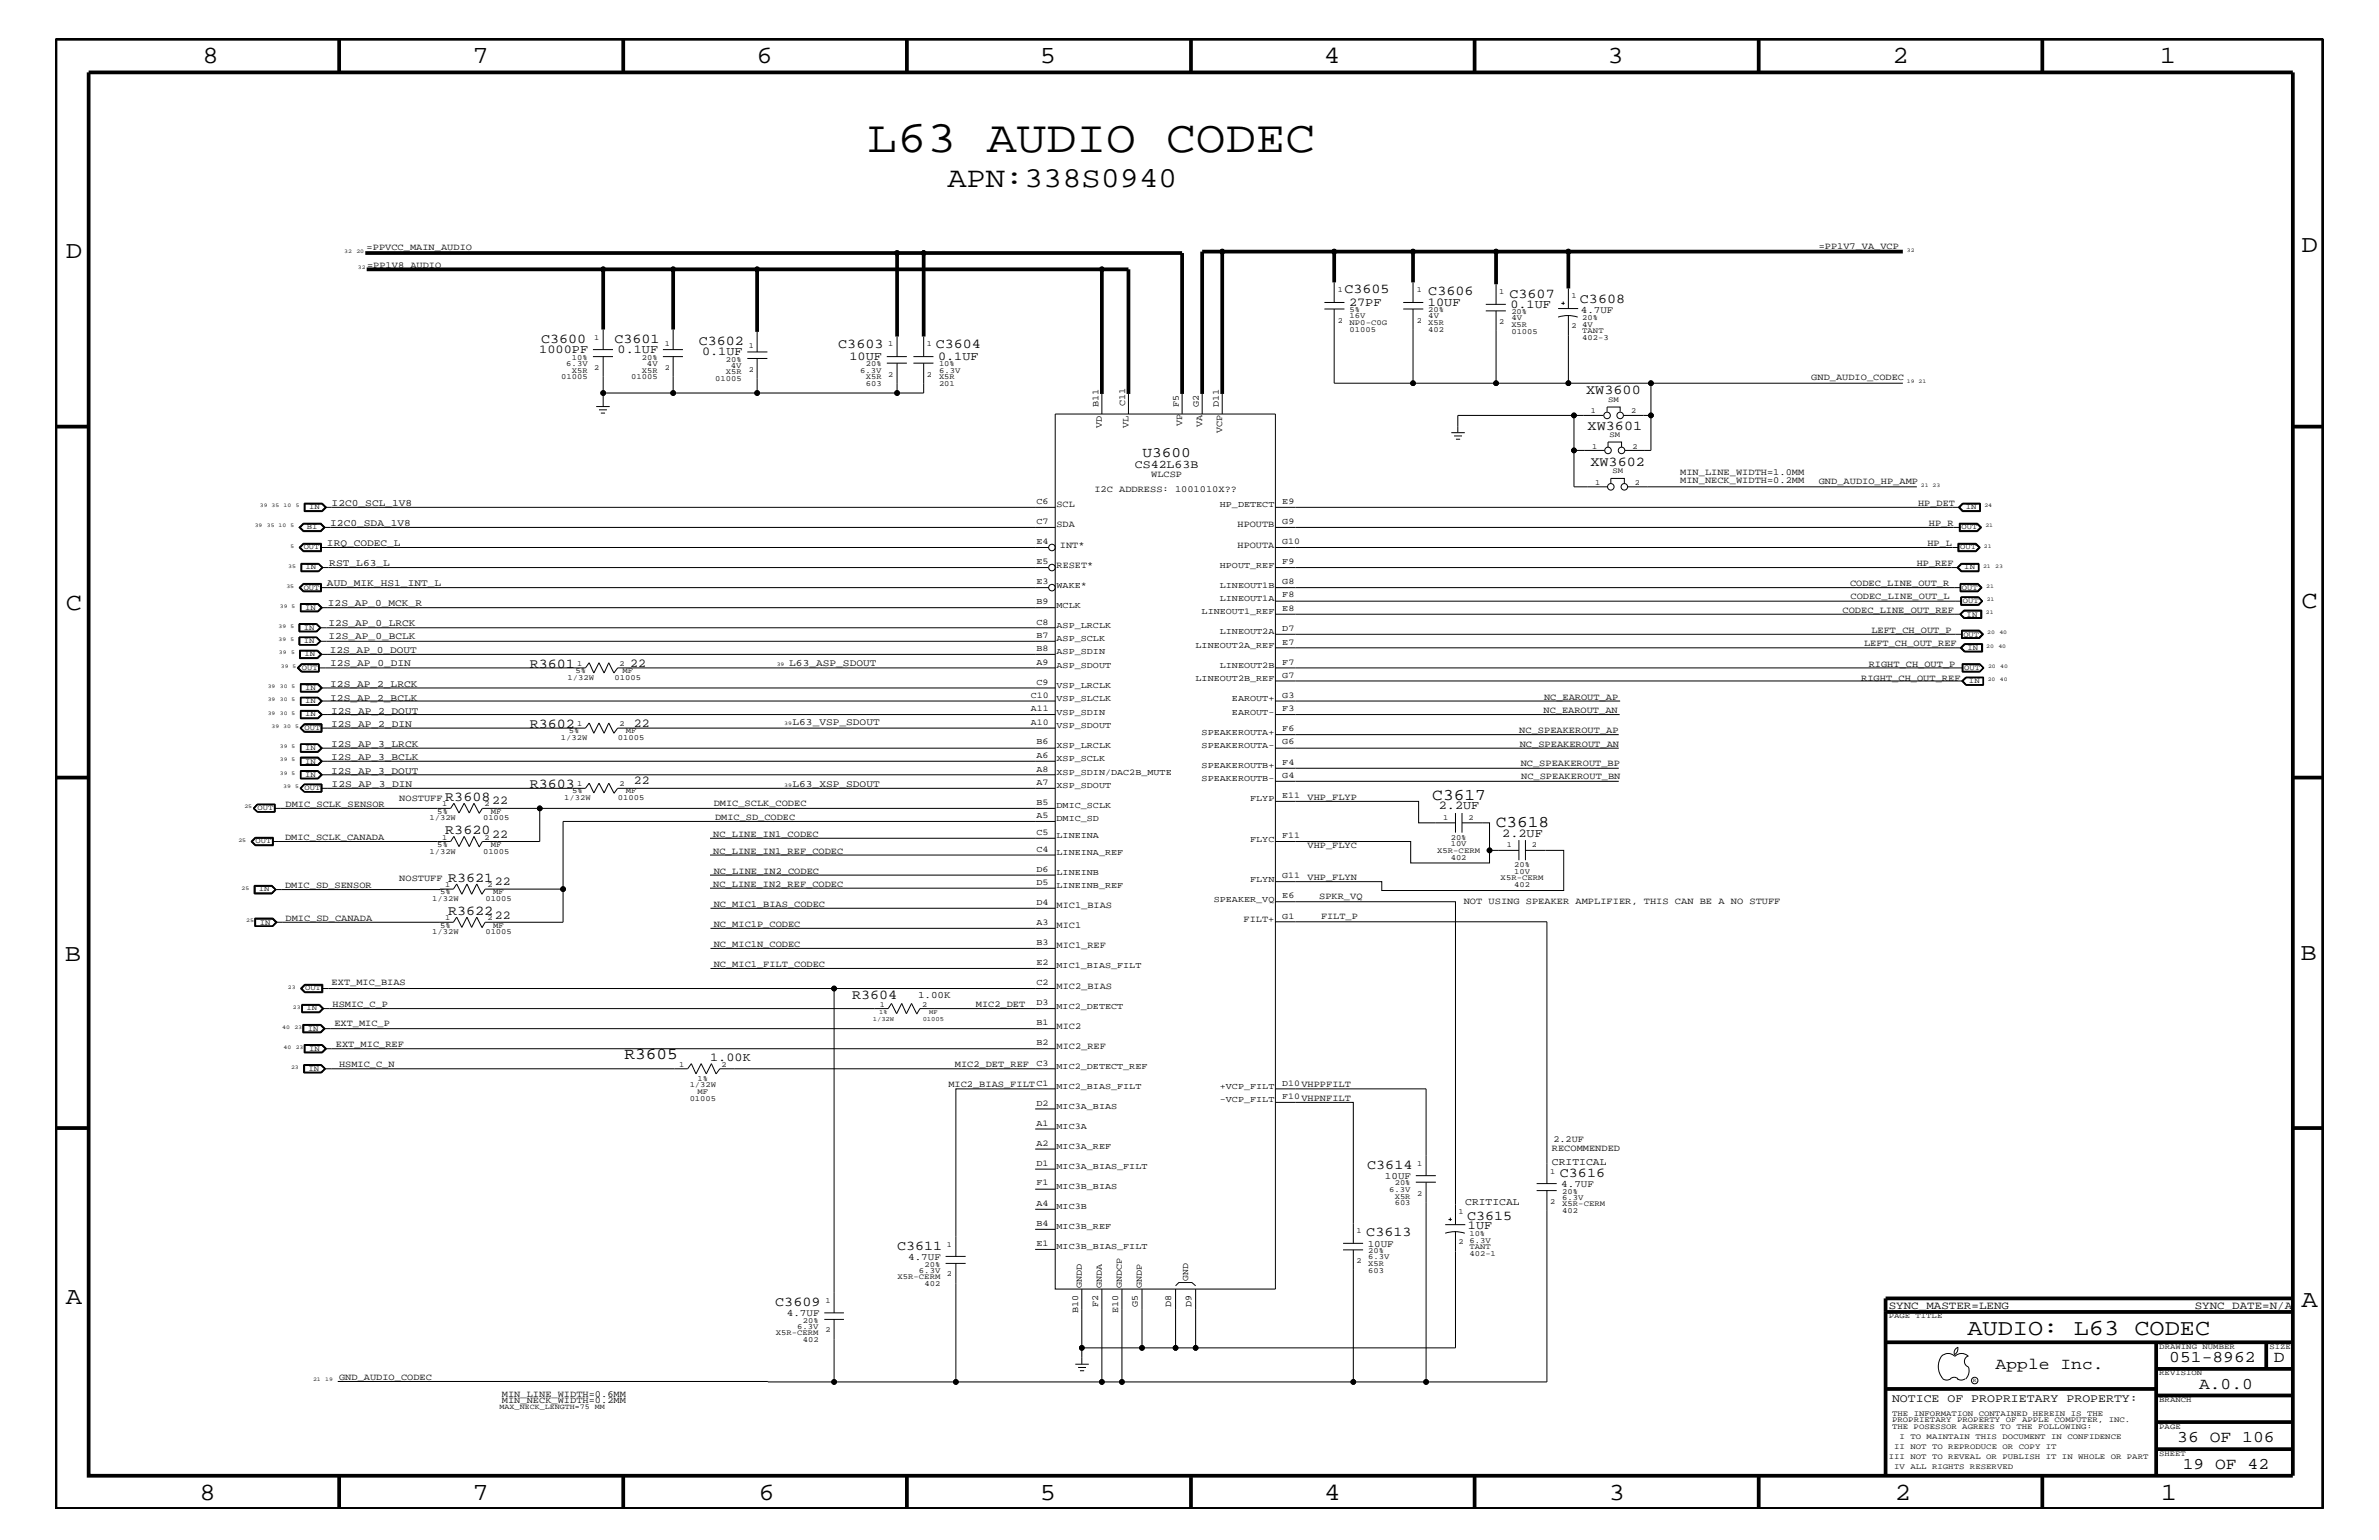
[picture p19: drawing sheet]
<svg xmlns="http://www.w3.org/2000/svg" width="432mm" height="279mm" viewBox="0 0 432 279" stroke-linecap="round" stroke-linejoin="round" font-family="sans-serif">
<defs><g id="words">
<text font-size="8.2" x="157.4" y="27.6">L63 AUDIO CODEC</text>
<text font-size="5.2" x="172" y="34">APN:338S0940</text>
<g font-size="4.5">
<text x="36.7" y="11.5">8</text>
<text x="85.8" y="11.5">7</text>
<text x="137.3" y="11.5">6</text>
<text x="188.7" y="11.5">5</text>
<text x="240.3" y="11.5">4</text>
<text x="291.8" y="11.5">3</text>
<text x="343.5" y="11.5">2</text>
<text x="392" y="11.5">1</text>
<text x="11.9" y="46.8">D</text>
<text x="417.8" y="45.7">D</text>
<text x="11.9" y="110.6">C</text>
<text x="417.7" y="110.3">C</text>
<text x="11.8" y="174.3">B</text>
<text x="417.6" y="174.2">B</text>
<text x="11.9" y="236.7">A</text>
<text x="417.7" y="237.1">A</text>
<text x="36.2" y="272.1">8</text>
<text x="85.8" y="272.1">7</text>
<text x="137.7" y="272.1">6</text>
<text x="188.7" y="272.1">5</text>
<text x="240.4" y="272.1">4</text>
<text x="292" y="272.1">3</text>
<text x="343.9" y="272.1">2</text>
<text x="392.2" y="272.1">1</text>
</g>
<text font-size="4.1" x="357.1" y="242.3">AUDIO: L63 CODEC</text>
<g font-size="3">
<text x="260" y="145.1">C3617</text>
<text x="271.5" y="150.1">C3618</text>
<text x="113.3" y="192.1">R3605</text>
<text x="362.2" y="248.4">Apple Inc.</text>
<text x="393.7" y="247.1">051-8962</text>
<text x="399.2" y="252">A.0.0</text>
<text x="412.7" y="247.1">D</text>
<text x="395.2" y="261.6">36 OF 106</text>
<text x="396.2" y="266.6">19 OF 42</text>
</g>
<text font-size="2.6" x="207.3" y="83">U3600</text>
<g font-size="2.5">
<text x="244" y="53.2">C3605</text>
<text x="259.2" y="53.5">C3606</text>
<text x="274" y="54">C3607</text>
<text x="286.8" y="55.1">C3608</text>
<text x="98.2" y="62.3">C3600</text>
<text x="111.5" y="62.3">C3601</text>
<text x="126.8" y="62.6">C3602</text>
<text x="152.1" y="63.2">C3603</text>
<text x="169.8" y="63.1">C3604</text>
<text x="287.9" y="71.6">XW3600</text>
<text x="288.2" y="78">XW3601</text>
<text x="288.7" y="84.5">XW3602</text>
<text x="96.1" y="121.2">R3601</text>
<text x="96.1" y="132.1">R3602</text>
<text x="96.1" y="143">R3603</text>
<text x="80.8" y="145.3">R3608</text>
<text x="80.8" y="151.3">R3620</text>
<text x="81.3" y="160">R3621</text>
<text x="81.3" y="166.1">R3622</text>
<text x="154.6" y="181.2">R3604</text>
<text x="248.2" y="212.1">C3614</text>
<text x="283.1" y="213.6">C3616</text>
<text x="266.3" y="221.3">C3615</text>
<text x="162.8" y="226.8">C3611</text>
<text x="248" y="224.3">C3613</text>
<text x="140.7" y="236.9">C3609</text>
</g>
<g font-size="2.2">
<text x="244.9" y="55.5">27PF</text>
<text x="259.2" y="55.5">10UF</text>
<text x="274.2" y="55.8">0.1UF</text>
<text x="97.9" y="64">1000PF</text>
<text x="112.1" y="64">0.1UF</text>
<text x="127.4" y="64.5">0.1UF</text>
<text x="154.2" y="65.3">10UF</text>
<text x="170.3" y="65.3">0.1UF</text>
<text x="114.4" y="121">22</text>
<text x="115.1" y="131.9">22</text>
<text x="115.1" y="142.3">22</text>
<text x="89.3" y="145.9">22</text>
<text x="261.2" y="146.8">2.2UF</text>
<text x="89.3" y="152">22</text>
<text x="272.7" y="151.8">2.2UF</text>
<text x="89.8" y="160.6">22</text>
<text x="89.8" y="166.7">22</text>
<text x="128.9" y="192.6">1.00K</text>
<text x="266.4" y="223">1UF</text>
</g>
<g font-size="2.1">
<text x="206" y="84.9">CS42L63B</text>
<text x="343.4" y="254.4">NOTICE OF PROPRIETARY PROPERTY:</text>
</g>
<g font-size="2">
<text x="342.8" y="237.4">SYNC_MASTER=LENG</text>
<text x="398.4" y="237.4">SYNC_DATE=N/A</text>
</g>
<g font-size="1.9">
<text x="281.7" y="211.4">CRITICAL</text>
<text x="265.9" y="218.6">CRITICAL</text>
</g>
<g font-size="1.8">
<text x="286.9" y="56.8">4.7UF</text>
<text x="59.9" y="95.4">I2C0_SDA_1V8</text>
<text x="60.2" y="91.8">I2C0_SCL_1V8</text>
<text x="59.4" y="99.1">IRQ_CODEC_L</text>
<text x="59.4" y="106.4">AUD_MIK_HS1_INT_L</text>
<text x="59.8" y="102.7">RST_L63_L</text>
<text x="59.5" y="110">I2S_AP_0_MCK_R</text>
<text x="59.6" y="113.7">I2S_AP_0_LRCK</text>
<text x="59.6" y="115.9">I2S_AP_0_BCLK</text>
<text x="59.9" y="118.5">I2S_AP_0_DOUT</text>
<text x="59.9" y="120.8">I2S_AP_0_DIN</text>
<text x="59.9" y="124.6">I2S_AP_2_LRCK</text>
<text x="143.3" y="120.8">L63_ASP_SDOUT</text>
<text x="59.9" y="127.1">I2S_AP_2_BCLK</text>
<text x="60.1" y="131.9">I2S_AP_2_DIN</text>
<text x="60.1" y="129.6">I2S_AP_2_DOUT</text>
<text x="143.9" y="131.6">L63_VSP_SDOUT</text>
<text x="60.1" y="137.9">I2S_AP_3_BCLK</text>
<text x="60.1" y="135.6">I2S_AP_3_LRCK</text>
<text x="60.1" y="140.4">I2S_AP_3_DOUT</text>
<text x="60.2" y="142.9">I2S_AP_3_DIN</text>
<text x="143.8" y="142.8">L63_XSP_SDOUT</text>
<text x="166.6" y="181">1.00K</text>
<text x="251.4" y="213.9">10UF</text>
<text x="283.4" y="215.3">4.7UF</text>
<text x="248.2" y="226.2">10UF</text>
<text x="164.8" y="228.5">4.7UF</text>
<text x="142.8" y="238.8">4.7UF</text>
</g>
<g font-size="1.7">
<text x="66.5" y="45.4">=PPVCC_MAIN_AUDIO</text>
<text x="330.1" y="45.2">=PP1V7_VA_VCP</text>
<text x="66.6" y="48.7">=PP1V8_AUDIO</text>
<text x="328.8" y="69">GND_AUDIO_CODEC</text>
<text x="199.4" y="73.9" transform="rotate(-90 199.4 73.9)">B11</text>
<text x="200" y="77.6" transform="rotate(-90 200 77.6)">VD</text>
<text x="204.2" y="73.7" transform="rotate(-90 204.2 73.7)">C11</text>
<text x="204.8" y="77.6" transform="rotate(-90 204.8 77.6)">VL</text>
<text x="214" y="73.9" transform="rotate(-90 214 73.9)">F5</text>
<text x="214.5" y="77.3" transform="rotate(-90 214.5 77.3)">VP</text>
<text x="217.6" y="73.9" transform="rotate(-90 217.6 73.9)">G2</text>
<text x="218.2" y="77.5" transform="rotate(-90 218.2 77.5)">VA</text>
<text x="221.2" y="73.9" transform="rotate(-90 221.2 73.9)">D11</text>
<text x="221.8" y="78.6" transform="rotate(-90 221.8 78.6)">VCP</text>
<text x="198.6" y="89.3">I2C ADDRESS: 1001010X??</text>
<text x="209" y="86.5">WLCSP</text>
<text x="305" y="87.6">MIN_NECK_WIDTH=0.2MM</text>
<text x="305" y="86.1">MIN_LINE_WIDTH=1.0MM</text>
<text x="330.1" y="87.8">GND_AUDIO_HP_AMP</text>
<text x="191.8" y="92.1">SCL</text>
<text x="191.8" y="95.7">SDA</text>
<text x="224.6" y="95.7">HPOUTB</text>
<text x="348.1" y="91.8">HP_DET</text>
<text x="350.1" y="95.4">HP_R</text>
<text x="192.4" y="99.3">INT*</text>
<text x="224.6" y="99.3">HPOUTA</text>
<text x="349.8" y="99.1">HP_L</text>
<text x="191.8" y="103">RESET*</text>
<text x="335.8" y="106.4">CODEC_LINE_OUT_R</text>
<text x="347.9" y="102.7">HP_REF</text>
<text x="334.4" y="111.2">CODEC_LINE_OUT_REF</text>
<text x="335.9" y="108.7">CODEC_LINE_OUT_L</text>
<text x="338.3" y="117.3">LEFT_CH_OUT_REF</text>
<text x="339.7" y="114.8">LEFT_CH_OUT_P</text>
<text x="337.8" y="123.5">RIGHT_CH_OUT_REF</text>
<text x="339.2" y="120.9">RIGHT_CH_OUT_P</text>
<text x="280.2" y="129.4">NC_EAROUT_AN</text>
<text x="280.2" y="127">NC_EAROUT_AP</text>
<text x="275.8" y="133">NC_SPEAKEROUT_AP</text>
<text x="275.8" y="135.5">NC_SPEAKEROUT_AN</text>
<text x="276" y="139">NC_SPEAKEROUT_BP</text>
<text x="276.1" y="141.4">NC_SPEAKEROUT_BN</text>
<text x="51.8" y="146.5">DMIC_SCLK_SENSOR</text>
<text x="72.5" y="145.3">NOSTUFF</text>
<text x="129.5" y="146.2">DMIC_SCLK_CODEC</text>
<text x="129.8" y="148.7">DMIC_SD_CODEC</text>
<text x="237.3" y="145.1">VHP_FLYP</text>
<text x="51.7" y="152.3">DMIC_SCLK_CANADA</text>
<text x="129.5" y="154.9">NC_LINE_IN1_REF_CODEC</text>
<text x="129.5" y="151.8">NC_LINE_IN1_CODEC</text>
<text x="237.3" y="153.9">VHP_FLYC</text>
<text x="51.7" y="161.1">DMIC_SD_SENSOR</text>
<text x="72.5" y="159.9">NOSTUFF</text>
<text x="129.5" y="160.9">NC_LINE_IN2_REF_CODEC</text>
<text x="129.5" y="158.5">NC_LINE_IN2_CODEC</text>
<text x="237.3" y="159.7">VHP_FLYN</text>
<text x="51.8" y="167.1">DMIC_SD_CANADA</text>
<text x="129.5" y="164.5">NC_MIC1_BIAS_CODEC</text>
<text x="191.8" y="164.8">MIC1_BIAS</text>
<text x="225.7" y="167.2">FILT+</text>
<text x="239.4" y="163.1">SPKR_VQ</text>
<text x="239.8" y="166.7">FILT_P</text>
<text x="265.7" y="163.9">NOT USING SPEAKER AMPLIFIER, THIS CAN BE A NO STUFF</text>
<text x="129.5" y="171.8">NC_MIC1N_CODEC</text>
<text x="129.5" y="168.2">NC_MIC1P_CODEC</text>
<text x="191.8" y="168.4">MIC1</text>
<text x="191.8" y="172.1">MIC1_REF</text>
<text x="60.2" y="178.8">EXT_MIC_BIAS</text>
<text x="129.5" y="175.5">NC_MIC1_FILT_CODEC</text>
<text x="191.8" y="179.4">MIC2_BIAS</text>
<text x="60.4" y="182.7">HSMIC_C_P</text>
<text x="177.1" y="182.7">MIC2_DET</text>
<text x="60.7" y="186.1">EXT_MIC_P</text>
<text x="61" y="189.9">EXT_MIC_REF</text>
<text x="191.8" y="190.3">MIC2_REF</text>
<text x="191.8" y="186.6">MIC2</text>
<text x="61.6" y="193.6">HSMIC_C_N</text>
<text x="172.1" y="197.2">MIC2_BIAS_FILTC1</text>
<text x="173.3" y="193.6">MIC2_DET_REF</text>
<text x="236.2" y="199.8">VHPNFILT</text>
<text x="281.7" y="208.8">RECOMMENDED</text>
<text x="281.9" y="207.1">2.2UF</text>
<text x="195.7" y="238.3" transform="rotate(-90 195.7 238.3)">B10</text>
<text x="199.3" y="237.2" transform="rotate(-90 199.3 237.2)">F2</text>
<text x="202.9" y="238.3" transform="rotate(-90 202.9 238.3)">E10</text>
<text x="206.5" y="237.2" transform="rotate(-90 206.5 237.2)">G5</text>
<text x="212.6" y="237.2" transform="rotate(-90 212.6 237.2)">D8</text>
<text x="216.2" y="237.2" transform="rotate(-90 216.2 237.2)">D9</text>
<text x="61.6" y="250.3">GND_AUDIO_CODEC</text>
<text x="91.1" y="254.6">MIN_NECK_WIDTH=0.2MM</text>
<text x="91.1" y="253.4">MIN_LINE_WIDTH=0.6MM</text>
</g>
<g font-size="1.6">
<text x="188.1" y="91.5">C6</text>
<text x="188.1" y="95.1">C7</text>
<text x="221.4" y="92.1">HP_DETECT</text>
<text x="232.7" y="91.5">E9</text>
<text x="232.7" y="95.1">G9</text>
<text x="188.1" y="98.7">E4</text>
<text x="232.7" y="98.7">G10</text>
<text x="188.1" y="102.4">E5</text>
<text x="188.1" y="106">E3</text>
<text x="191.8" y="106.6">WAKE*</text>
<text x="221.4" y="106.6">LINEOUT1B</text>
<text x="221.4" y="103">HPOUT_REF</text>
<text x="232.7" y="102.4">F9</text>
<text x="232.7" y="106">G8</text>
<text x="188.1" y="113.3">C8</text>
<text x="188.1" y="109.7">B9</text>
<text x="191.8" y="110.3">MCLK</text>
<text x="191.8" y="113.9">ASP_LRCLK</text>
<text x="218.1" y="111.4">LINEOUT1_REF</text>
<text x="221.4" y="109.1">LINEOUT1A</text>
<text x="232.7" y="110.9">E8</text>
<text x="232.7" y="108.4">F8</text>
<text x="188.1" y="115.7">B7</text>
<text x="188.1" y="118.1">B8</text>
<text x="191.8" y="116.4">ASP_SCLK</text>
<text x="191.8" y="118.7">ASP_SDIN</text>
<text x="217" y="117.5">LINEOUT2A_REF</text>
<text x="221.4" y="115.1">LINEOUT2A</text>
<text x="232.7" y="114.5">D7</text>
<text x="232.7" y="117">E7</text>
<text x="188.1" y="120.6">A9</text>
<text x="188.1" y="124.2">C9</text>
<text x="191.8" y="121.2">ASP_SDOUT</text>
<text x="191.8" y="124.8">VSP_LRCLK</text>
<text x="217" y="123.6">LINEOUT2B_REF</text>
<text x="221.4" y="121.2">LINEOUT2B</text>
<text x="232.7" y="120.6">F7</text>
<text x="232.7" y="123">G7</text>
<text x="187.1" y="126.6">C10</text>
<text x="187.1" y="129.1">A11</text>
<text x="187.1" y="131.5">A10</text>
<text x="191.8" y="127.2">VSP_SLCLK</text>
<text x="191.8" y="129.7">VSP_SDIN</text>
<text x="223.6" y="127.2">EAROUT+</text>
<text x="223.6" y="129.7">EAROUT-</text>
<text x="232.7" y="129.1">F3</text>
<text x="232.7" y="126.6">G3</text>
<text x="188.1" y="135.1">B6</text>
<text x="188.1" y="137.5">A6</text>
<text x="191.8" y="132.1">VSP_SDOUT</text>
<text x="191.8" y="135.7">XSP_LRCLK</text>
<text x="218.1" y="133.3">SPEAKEROUTA+</text>
<text x="218.1" y="135.7">SPEAKEROUTA-</text>
<text x="232.7" y="135.1">G6</text>
<text x="232.7" y="132.7">F6</text>
<text x="188.1" y="140">A8</text>
<text x="188.1" y="142.4">A7</text>
<text x="191.8" y="138.1">XSP_SCLK</text>
<text x="191.8" y="140.6">XSP_SDIN/DAC2B_MUTE</text>
<text x="191.8" y="143">XSP_SDOUT</text>
<text x="218.1" y="139.4">SPEAKEROUTB+</text>
<text x="218.1" y="141.8">SPEAKEROUTB-</text>
<text x="232.7" y="141.2">G4</text>
<text x="232.7" y="138.7">F4</text>
<text x="188.1" y="146">B5</text>
<text x="188.1" y="148.4">A5</text>
<text x="191.8" y="146.7">DMIC_SCLK</text>
<text x="191.8" y="149">DMIC_SD</text>
<text x="226.9" y="145.4">FLYP</text>
<text x="232.7" y="144.8">E11</text>
<text x="188.1" y="151.5">C5</text>
<text x="188.1" y="154.5">C4</text>
<text x="191.8" y="155.1">LINEINA_REF</text>
<text x="191.8" y="152.1">LINEINA</text>
<text x="226.9" y="152.7">FLYC</text>
<text x="232.7" y="152.1">F11</text>
<text x="188.1" y="158.2">D6</text>
<text x="188.1" y="160.6">D5</text>
<text x="191.8" y="161.1">LINEINB_REF</text>
<text x="191.8" y="158.8">LINEINB</text>
<text x="226.9" y="160">FLYN</text>
<text x="232.7" y="159.4">G11</text>
<text x="188.1" y="167.8">A3</text>
<text x="188.1" y="164.2">D4</text>
<text x="220.3" y="163.6">SPEAKER_VQ</text>
<text x="232.7" y="166.7">G1</text>
<text x="232.7" y="163">E6</text>
<text x="188.1" y="171.5">B3</text>
<text x="188.1" y="175.1">E2</text>
<text x="188.1" y="178.8">C2</text>
<text x="191.8" y="175.7">MIC1_BIAS_FILT</text>
<text x="188.1" y="182.4">D3</text>
<text x="191.8" y="183">MIC2_DETECT</text>
<text x="188.1" y="186">B1</text>
<text x="188.1" y="189.7">B2</text>
<text x="188.1" y="193.3">C3</text>
<text x="191.8" y="193.9">MIC2_DETECT_REF</text>
<text x="191.8" y="197.6">MIC2_BIAS_FILT</text>
<text x="221.4" y="197.6">+VCP_FILT</text>
<text x="232.7" y="197">D10VHPPFILT</text>
<text x="188.1" y="200.6">D2</text>
<text x="191.8" y="201.2">MIC3A_BIAS</text>
<text x="221.4" y="200">-VCP_FILT</text>
<text x="232.7" y="199.3">F10</text>
<text x="188.1" y="204.2">A1</text>
<text x="188.1" y="207.9">A2</text>
<text x="191.8" y="208.5">MIC3A_REF</text>
<text x="191.8" y="204.8">MIC3A</text>
<text x="188.1" y="211.5">D1</text>
<text x="188.1" y="215.1">F1</text>
<text x="191.8" y="215.8">MIC3B_BIAS</text>
<text x="191.8" y="212.1">MIC3A_BIAS_FILT</text>
<text x="188.1" y="218.7">A4</text>
<text x="191.8" y="219.4">MIC3B</text>
<text x="188.1" y="226">E1</text>
<text x="188.1" y="222.4">B4</text>
<text x="191.8" y="226.7">MIC3B_BIAS_FILT</text>
<text x="191.8" y="223">MIC3B_REF</text>
<text x="196.3" y="233.7" transform="rotate(-90 196.3 233.7)">GNDD</text>
<text x="200" y="233.7" transform="rotate(-90 200 233.7)">GNDA</text>
<text x="203.6" y="233.7" transform="rotate(-90 203.6 233.7)">GNDCP</text>
<text x="207.3" y="233.7" transform="rotate(-90 207.3 233.7)">GNDP</text>
<text x="215.6" y="232.4" transform="rotate(-90 215.6 232.4)">GND</text>
</g>
<g font-size="1.4">
<text x="242.8" y="53">1</text>
<text x="257.1" y="53">1</text>
<text x="272.1" y="53.4">1</text>
<text x="242.8" y="58.5">2</text>
<text x="244.9" y="59">NP0-C0G</text>
<text x="244.9" y="57.8">16V</text>
<text x="244.9" y="56.7">5%</text>
<text x="257.1" y="58.5">2</text>
<text x="259.2" y="57.8">4V</text>
<text x="259.2" y="56.7">20%</text>
<text x="259.2" y="59">X5R</text>
<text x="272.1" y="58.9">2</text>
<text x="274.3" y="58.1">4V</text>
<text x="274.3" y="57">20%</text>
<text x="274.3" y="59.4">X5R</text>
<text x="285.2" y="54.1">1</text>
<text x="285.2" y="59.5">2</text>
<text x="287.2" y="58.1">20%</text>
<text x="287.2" y="59.4">4V</text>
<text x="103.8" y="65.3">10%</text>
<text x="107.9" y="61.7">1</text>
<text x="116.5" y="65.3">20%</text>
<text x="120.6" y="62.9">1</text>
<text x="131.7" y="65.6">20%</text>
<text x="135.9" y="63.2">1</text>
<text x="161.2" y="62.9">1</text>
<text x="168.2" y="62.9">1</text>
<text x="244.9" y="60.2">01005</text>
<text x="259.2" y="60.2">402</text>
<text x="274.3" y="60.6">01005</text>
<text x="287.2" y="60.4">TANT</text>
<text x="287.2" y="61.7">402-3</text>
<text x="101.9" y="68.8">01005</text>
<text x="102.8" y="66.4">6.3V</text>
<text x="103.8" y="67.6">X5R</text>
<text x="107.9" y="67.1">2</text>
<text x="114.6" y="68.8">01005</text>
<text x="116.5" y="67.6">X5R</text>
<text x="117.4" y="66.4">4V</text>
<text x="120.6" y="67.1">2</text>
<text x="129.8" y="69.2">01005</text>
<text x="131.7" y="67.9">X5R</text>
<text x="132.7" y="66.7">4V</text>
<text x="135.9" y="67.5">2</text>
<text x="156.1" y="67.6">6.3V</text>
<text x="157.1" y="70">603</text>
<text x="157.1" y="68.8">X5R</text>
<text x="157.1" y="66.5">20%</text>
<text x="161.2" y="68.4">2</text>
<text x="168.2" y="68.4">2</text>
<text x="170.4" y="70">201</text>
<text x="170.4" y="66.5">10%</text>
<text x="170.4" y="68.8">X5R</text>
<text x="170.4" y="67.6">6.3V</text>
<text x="288.8" y="75">1</text>
<text x="291.9" y="72.9">SM</text>
<text x="296" y="75">2</text>
<text x="289" y="81.4">1</text>
<text x="292.1" y="79.4">SM</text>
<text x="296.3" y="81.4">2</text>
<text x="289.5" y="88">1</text>
<text x="292.7" y="85.9">SM</text>
<text x="296.7" y="88">2</text>
<text x="56.1" y="92.4">IN</text>
<text x="356.8" y="92.4">IN</text>
<text x="55.1" y="99.7">OUT</text>
<text x="55.7" y="96">BI</text>
<text x="355.8" y="99.7">OUT</text>
<text x="356" y="96">OUT</text>
<text x="55.1" y="107">OUT</text>
<text x="55.5" y="103.3">IN</text>
<text x="356.1" y="107">OUT</text>
<text x="356.5" y="103.3">IN</text>
<text x="55.4" y="110.6">IN</text>
<text x="356.3" y="109.4">OUT</text>
<text x="357" y="111.9">IN</text>
<text x="55.1" y="114.2">IN</text>
<text x="55.1" y="116.7">IN</text>
<text x="55.3" y="119.1">IN</text>
<text x="356.4" y="115.5">OUT</text>
<text x="357.1" y="117.9">IN</text>
<text x="54.8" y="121.5">OUT</text>
<text x="55.4" y="125.2">IN</text>
<text x="103" y="123.4">1/32W</text>
<text x="104.4" y="122.1">5%</text>
<text x="104.7" y="120.8">1</text>
<text x="111.5" y="123.4">01005</text>
<text x="112.4" y="120.8">2</text>
<text x="113" y="122.1">MF</text>
<text x="356.5" y="121.5">OUT</text>
<text x="357.4" y="124">IN</text>
<text x="55.4" y="127.6">IN</text>
<text x="55.4" y="130">IN</text>
<text x="104.7" y="131.7">1</text>
<text x="112.4" y="131.7">2</text>
<text x="55.3" y="132.4">OUT</text>
<text x="55.4" y="136.1">IN</text>
<text x="101.8" y="134.2">1/32W</text>
<text x="103.3" y="133">5%</text>
<text x="112.1" y="134.2">01005</text>
<text x="113.6" y="133">MF</text>
<text x="55.3" y="143.4">OUT</text>
<text x="55.4" y="138.5">IN</text>
<text x="55.4" y="140.9">IN</text>
<text x="103.8" y="144">5%</text>
<text x="104.7" y="142.6">1</text>
<text x="112.4" y="142.6">2</text>
<text x="113.6" y="144">MF</text>
<text x="46.7" y="147">OUT</text>
<text x="77.9" y="148.8">1/32W</text>
<text x="79.4" y="147.6">5%</text>
<text x="80.3" y="146.2">1</text>
<text x="87.7" y="148.8">01005</text>
<text x="88" y="146.2">2</text>
<text x="89.1" y="147.6">MF</text>
<text x="102.4" y="145.1">1/32W</text>
<text x="112.1" y="145.1">01005</text>
<text x="262" y="148.7">1</text>
<text x="266.5" y="148.7">2</text>
<text x="46.4" y="153">OUT</text>
<text x="77.9" y="154.9">1/32W</text>
<text x="79.4" y="153.7">5%</text>
<text x="80.3" y="152.3">1</text>
<text x="87.7" y="154.9">01005</text>
<text x="88" y="152.3">2</text>
<text x="89.1" y="153.7">MF</text>
<text x="260.9" y="154.7">X5R-CERM</text>
<text x="263.3" y="152.3">20%</text>
<text x="263.3" y="153.5">10V</text>
<text x="263.3" y="156">402</text>
<text x="273.5" y="153.7">1</text>
<text x="278" y="153.7">2</text>
<text x="47" y="161.7">IN</text>
<text x="80.8" y="160.9">1</text>
<text x="88.5" y="160.9">2</text>
<text x="272.4" y="159.7">X5R-CERM</text>
<text x="274.8" y="158.5">10V</text>
<text x="274.8" y="157.3">20%</text>
<text x="274.8" y="160.9">402</text>
<text x="47.2" y="167.8">IN</text>
<text x="78.4" y="163.5">1/32W</text>
<text x="79.9" y="162.2">5%</text>
<text x="80.8" y="167">1</text>
<text x="88.1" y="163.5">01005</text>
<text x="88.5" y="167">2</text>
<text x="89.5" y="162.2">MF</text>
<text x="78.4" y="169.5">1/32W</text>
<text x="79.9" y="168.3">5%</text>
<text x="88.1" y="169.5">01005</text>
<text x="89.5" y="168.3">MF</text>
<text x="55.4" y="179.7">OUT</text>
<text x="55.6" y="183.3">IN</text>
<text x="159.7" y="182.7">1</text>
<text x="167.4" y="182.7">2</text>
<text x="55.9" y="187">IN</text>
<text x="56.1" y="190.6">IN</text>
<text x="56" y="194.3">IN</text>
<text x="123.3" y="193.6">1</text>
<text x="125.2" y="197.3">1/32W</text>
<text x="126.6" y="196.1">1%</text>
<text x="131" y="193.6">2</text>
<text x="125.2" y="199.8">01005</text>
<text x="126.6" y="198.5">MF</text>
<text x="253.2" y="215.1">20%</text>
<text x="257.2" y="211.5">1</text>
<text x="281.3" y="213">1</text>
<text x="252.1" y="216.2">6.3V</text>
<text x="253.2" y="217.5">X5R</text>
<text x="253.2" y="218.6">603</text>
<text x="257.2" y="216.9">2</text>
<text x="264.8" y="220.3">1</text>
<text x="281.3" y="218.4">2</text>
<text x="283.5" y="220.1">402</text>
<text x="283.5" y="216.6">20%</text>
<text x="283.5" y="217.7">6.3V</text>
<text x="283.5" y="218.9">X5R-CERM</text>
<text x="171.9" y="226.2">1</text>
<text x="246.2" y="223.7">1</text>
<text x="248.3" y="227.4">20%</text>
<text x="264.8" y="225.7">2</text>
<text x="266.7" y="227.9">402-1</text>
<text x="266.7" y="225.6">6.3V</text>
<text x="266.7" y="226.7">TANT</text>
<text x="266.7" y="224.3">10%</text>
<text x="162.9" y="232.1">X5R-CERM</text>
<text x="166.8" y="230.9">6.3V</text>
<text x="167.8" y="233.3">402</text>
<text x="167.8" y="229.8">20%</text>
<text x="171.9" y="231.6">2</text>
<text x="246.2" y="229.2">2</text>
<text x="248.3" y="229.6">X5R</text>
<text x="248.3" y="230.9">603</text>
<text x="248.3" y="228.5">6.3V</text>
<text x="145.7" y="240">20%</text>
<text x="149.9" y="236.3">1</text>
<text x="342.8" y="239.2">PAGE TITLE</text>
<text x="140.8" y="242.3">X5R-CERM</text>
<text x="144.7" y="241.1">6.3V</text>
<text x="145.7" y="243.5">402</text>
<text x="149.9" y="241.8">2</text>
<text x="391.9" y="244.7">DRAWING NUMBER</text>
<text x="411.9" y="244.7">SIZE</text>
<text x="391.9" y="249.5">REVISION</text>
<text x="90.7" y="255.6">MAX_NECK_LENGTH=75 MM</text>
<text x="343.4" y="256.8">THE INFORMATION CONTAINED HEREIN IS THE</text>
<text x="391.9" y="254.4">BRANCH</text>
<text x="343.4" y="259.3">THE POSESSOR AGREES TO THE FOLLOWING:</text>
<text x="343.4" y="258">PROPRIETARY PROPERTY OF APPLE COMPUTER, INC.</text>
<text x="343.8" y="262.9">II NOT TO REPRODUCE OR COPY IT</text>
<text x="344.8" y="261.1">I TO MAINTAIN THIS DOCUMENT IN CONFIDENCE</text>
<text x="391.9" y="259.3">PAGE</text>
<text x="342.8" y="264.7">III NOT TO REVEAL OR PUBLISH IT IN WHOLE OR PART</text>
<text x="343.8" y="266.6">IV ALL RIGHTS RESERVED</text>
<text x="391.9" y="264.1">SHEET</text>
</g>
<g font-size="1.2">
<text x="158.4" y="185.2">1/32W</text>
<text x="159.6" y="184">1%</text>
<text x="167.5" y="185.2">01005</text>
<text x="168.7" y="184">MF</text>
</g>
<g font-size="1">
<text x="62.5" y="45.9">32</text>
<text x="64.7" y="45.9">20</text>
<text x="346.1" y="45.7">32</text>
<text x="64.9" y="48.9">32</text>
<text x="346.1" y="69.5">19 21</text>
<text x="348.7" y="88.3">21 23</text>
<text x="46.2" y="95.7">39</text>
<text x="47.2" y="92.1">39 35</text>
<text x="48.4" y="95.7">35 10</text>
<text x="51.5" y="92.1">10</text>
<text x="52.7" y="95.7">5</text>
<text x="53.7" y="92.1">5</text>
<text x="360.2" y="92.1">24</text>
<text x="360.4" y="95.7">21</text>
<text x="52.7" y="99.3">5</text>
<text x="360.1" y="99.3">21</text>
<text x="52" y="106.6">35</text>
<text x="52.3" y="103">35</text>
<text x="359.9" y="103">21</text>
<text x="360.5" y="106.6">21</text>
<text x="362.1" y="103">23</text>
<text x="50.5" y="113.9">39</text>
<text x="50.8" y="110.3">39 5</text>
<text x="52.7" y="113.9">5</text>
<text x="360.4" y="111.4">21</text>
<text x="360.6" y="109.1">21</text>
<text x="50.5" y="116.4">39</text>
<text x="50.6" y="118.7">39</text>
<text x="52.7" y="116.4">5</text>
<text x="52.8" y="118.7">5</text>
<text x="360.5" y="117.5">20</text>
<text x="360.7" y="115.1">20</text>
<text x="362.7" y="117.5">40</text>
<text x="362.9" y="115.1">40</text>
<text x="48.6" y="124.8">39</text>
<text x="50.8" y="124.8">30 5</text>
<text x="51" y="121.2">39 5</text>
<text x="141" y="120.8">39</text>
<text x="360.8" y="123.6">20</text>
<text x="360.8" y="121.2">20</text>
<text x="363" y="123.6">40</text>
<text x="363.1" y="121.2">40</text>
<text x="48.6" y="127.2">39</text>
<text x="48.6" y="129.7">39</text>
<text x="50.8" y="127.2">30 5</text>
<text x="50.8" y="129.7">30 5</text>
<text x="142.3" y="131.6">39</text>
<text x="49.3" y="132.1">39 30</text>
<text x="50.8" y="135.7">39 5</text>
<text x="53.6" y="132.1">5</text>
<text x="50.8" y="138.1">39 5</text>
<text x="50.8" y="140.6">39 5</text>
<text x="51.4" y="143">39</text>
<text x="53.6" y="143">5</text>
<text x="142.3" y="142.8">39</text>
<text x="44.4" y="146.7">25</text>
<text x="43.3" y="152.7">25</text>
<text x="43.9" y="161.4">25</text>
<text x="44.7" y="167.3">25</text>
<text x="52.2" y="179.4">23</text>
<text x="53.2" y="183">23</text>
<text x="51.2" y="186.6">40</text>
<text x="51.5" y="190.3">40</text>
<text x="53.4" y="186.6">23</text>
<text x="53.7" y="190.3">23</text>
<text x="52.8" y="193.9">23</text>
<text x="56.8" y="250.6">21</text>
<text x="59" y="250.6">19</text>
<text x="358.1" y="250.7">R</text>
</g>
</g></defs>
<g fill="none" stroke="#000" stroke-width=".18">
<path d="M109.5 59.8v3.6M122.2 59.8v3.6M240.4 56.1h3.6M240.4 54.9h3.6M242.2 51.2v3.7M242.2 56.1v13.4h29.3M254.7 54.9h3.6M254.7 56.1h3.6M256.5 51.2v3.7M256.5 56.1v13.4M269.7 56.4h3.6M269.7 55.2h3.6"/>
<path d="M271.5 56.4v13.1h13.2M271.5 51.6v3.6M282.8 57.5a5.8 5.8 0 0 1 3.6 0M282.8 56h3.6M283.4 55h.6M283.7 54.7v.6M284.7 57.2v12.3h15M284.7 52.3v3.7M107.6 63.4h3.7M107.6 64.7h3.7M108.2 73.8h2.5M108.7 74.4h1.5"/>
<path d="M109.1 74.9h.7M109.5 64.7v6.6h12.7M109.5 71.3v2.5M120.3 63.4h3.7M120.3 64.7h3.7M122.2 64.7v6.6h15.2M135.6 65h3.7M135.6 63.9h3.7M137.4 71.3h25.4M137.4 60.2v3.7M137.4 65v6.3M161 65.9h3.6"/>
<path d="M161 64.7h3.6M162.8 65.9v5.4h4.9v-5.4M162.8 61.1v3.6M165.8 65.9h3.6M165.8 64.7h3.6M167.7 61.1v3.6M191.5 75.1h40v158.8h-40zM200 71.5v3.6M204.8 71.5v3.6M214.6 71.5v3.6M218.2 71.5v3.6M221.8 71.5v3.6"/>
<path d="M263.4 78.5h2.5M263.9 79.1h1.5M264.3 79.7h.7M285.7 75.4h-21.1v3.1M291 75.4h-5.3v6.3M291.7 74.7v-.9h2.4v.9M294.7 75.4h5v6.3h-4.8M345.4 69.5h-45.7v5.9M54.3 99.3l.7-.7h3.3v1.5h-3.3zM54.5 99.3l.6-.6h3.1v1.2h-3.1zM55 94.9h3.3l.7 .8-.7 .8h-3.3l-.7-.8zM55.1 98.7l-.7 .6 .7 .7"/>
<path d="M55.1 95h3.2l.6 .7-.6 .7h-3.2M55.1 95h3.1l.6 .7-.6 .7h-3.1M55.1 95l-.7 .7 .7 .7M55.1 98.7h3.2v1.3h-3.2M55.2 91.3h3.3l.8 .7-.8 .8h-3.3zM55.4 91.5h3l.6 .5-.6 .6h-3zM58.2 99.3h132.1M58.4 91.4l.8 .6-.8 .8M58.4 91.4l.7 .6-.7 .7h-3.1M58.4 91.4h-3.1v1.4M58.8 95.7l-.6 .6h-3.1l-.6-.6 .6-.6h3.1l.6 .6h132.7M59 92h132.5"/>
<path d="M231.5 95.7h124.3M231.5 99.3h124M231.5 92h124.2M291.3 81.7h-5.6v6.6h6.1M291.9 81.1v-.9h2.4v.9M292.4 87.7v-.9h2.4v.9M295.4 88.3h52.5M355.4 98.6h3.3l.7 .7-.7 .8h-3.3zM355.5 98.7h3.2l.6 .6-.6 .7h-3.2zM355.5 98.7h3.1l.6 .6-.6 .6h-3.1M355.5 98.7v1.3M355.6 94.9h3.3l.8 .8-.8 .8h-3.3z"/>
<path d="M355.8 95.1h3l.6 .6-.6 .6h-3zM356.2 91.3h3.2v1.5h-3.2l-.7-.8zM356.2 91.4h3.2M356.2 91.4l-.7 .6 .7 .8M358.6 98.7l.7 .6-.7 .7M358.8 95l.7 .7-.7 .7M358.8 95l.8 .7-.8 .7M358.8 95h-3.1v1.4h3.1M359.3 91.4v1.3h-3.1l-.6-.7 .6-.6M359.3 91.5h-3l-.6 .5 .6 .6h3M54.3 114.6h3.2M54.3 113.1h3.2l.8 .8-.8 .8h-3.2z"/>
<path d="M54.3 113.2h3.2M54.4 113.2v1.4M54.4 118h3.3l.7 .7-.7 .8h-3.3zM54.4 115.7h3.1l.6 .7-.6 .5h-3.1zM54.4 113.3h3l.7 .6-.7 .6h-3zM54.4 115.7v1.2M54.5 118.1h3.1l.6 .6-.6 .6h-3.1zM54.5 109.5h3.2l.8 .8-.8 .7h-3.2zM54.5 109.6h3.2l.7 .7-.7 .6h-3.2M54.6 102.2h3.2l.8 .8-.8 .7h-3.2zM54.6 109.6v1.3M54.6 109.7h3.1l.6 .6"/>
<path d="M54.8 102.4h3l.6 .6-.6 .6h-3zM55 105.9h3.3v1.5h-3.3l-.7-.8zM55.1 105.9l-.7 .7 .7 .7M55.1 106h3.1v1.2h-3.1l-.6-.6zM55.1 105.9h3.2v1.4h-3.2M57.4 115.7l.7 .7M57.5 115.6l.8 .8-.8 .6M57.5 113.2l.7 .7-.7 .7M57.5 115.6l.7 .8-.7 .6M57.5 113.2l.6 .7M57.5 115.6h-3.2v1.4h3.2M57.6 118l.7 .7-.7 .8"/>
<path d="M57.6 118l.7 .7-.7 .7h-3.2M57.6 118h-3.2v1.5M57.7 109.6l.6 .7-.6 .6M57.8 102.3l.8 .7M57.8 102.3l.7 .7-.7 .6M57.8 102.3h-3.1v1.3h3.1M58.1 113.9h133.4M58.1 116.4h133.4M58.1 113.9l-.6 .7M58.1 116.4l-.7 .5M58.2 106.6h132.1M58.2 118.7h133.3"/>
<path d="M58.3 110.3h133.2M58.3 110.3l-.6 .5h-3.1M58.4 103h131.9M58.6 103l-.8 .6M231.5 103h124M231.5 106.6h124.4M231.5 109.1h124.5M231.5 111.4h124.4M231.5 115.1h124.6M231.5 117.5h124.5M355.7 111.4l.8-.7h3.2v1.5h-3.2zM355.8 105.9h3.2"/>
<path d="M355.8 117.5l.8-.7h3.3v1.5h-3.3zM355.8 105.9h3.2l.8 .7-.8 .8h-3.2zM355.8 107.3h3.2M355.9 106h3l.6 .6-.6 .6h-3M355.9 117.5l.7-.6h3.2v1.3h-3.2zM355.9 105.9v1.4M355.9 108.3h3.3l.7 .8-.7 .7h-3.3zM356 108.4h3.1M356 109.7h3.1M356 102.2h3.2v1.5h-3.2l-.8-.7zM356 108.3v1.4h3.1l.8-.6M356 114.3h3.3l.7 .8-.7 .7"/>
<path d="M356 114.4h3.3l.6 .7-.6 .7M356 103.6h3.1M356 108.4v1.3M356 114.3v1.5h3.3M356 102.3l-.6 .7 .6 .6M356.1 114.5h3.1l.7 .6-.7 .7h-3.1zM356.5 110.8h3.1v1.3h-3.1l-.6-.7zM356.6 110.8l-.7 .6 .7 .6h2.9v-1.2M356.6 116.9l-.6 .6 .6 .7M359 105.9l.7 .7-.7 .7M359 105.9l.6 .7-.6 .7M359.1 108.3l.8 .8"/>
<path d="M359.1 108.4l.7 .7-.7 .6M359.1 108.4l.6 .7-.6 .6M359.1 102.3v1.3M359.1 102.4h-3.1l-.5 .6 .5 .6M359.2 114.5l.6 .6-.6 .6h-3.1M359.2 102.3h-3.2l-.7 .7 .7 .6h3.2M359.7 116.9v1.3M359.7 116.9h-3.1l-.6 .6 .6 .6h3.1M359.7 110.8h-3.2l-.7 .6 .7 .8M54.5 124.1h3.2l.8 .7-.8 .8h-3.2zM54.5 128.9h3.2l.8 .7-.8 .8h-3.2zM54.5 135h3.2l.8 .7-.8 .8h-3.2z"/>
<path d="M54.5 137.3h3.2l.8 .8-.8 .8h-3.2zM54.5 139.8h3.2l.8 .8-.8 .7h-3.2zM54.5 129h3.2l.7 .6-.7 .7h-3.2M54.5 137.4h3.2l.7 .7-.7 .8M54.5 139.9h3.2l.7 .7-.7 .6h-3.2M54.6 137.5h3.1l.6 .6-.6 .7h-3.1zM54.6 126.6v1.3h3.1M54.6 129v1.3M54.6 135.1v1.2h3.1M54.6 139.9v1.3M54.6 126.6h3.1l.6 .6-.6 .7M54.6 135.1h3.1l.6 .6-.6 .6"/>
<path d="M54.6 124.2h3.1l.6 .6M54.6 126.6h3.1l.6 .6M54.6 129.1h3.1l.6 .5M54.6 135.1h3.1l.6 .6M54.6 137.5h3.1l.6 .6M54.6 140h3.1l.6 .6M54.7 120.4h3.2v1.5h-3.2l-.8-.7zM54.8 120.5l-.7 .7 .7 .7M55.2 131.4h3.1v1.3h-3.1l-.6-.6zM55.2 131.3l-.7 .8 .7 .7h3.2M55.2 131.3h3.2v1.6h-3.2l-.8-.8zM57.7 129l.6 .6-.6 .7"/>
<path d="M57.7 139.9l.6 .7-.6 .6M57.7 125.5l.6-.7-.6-.7h-3.1v1.4M57.7 126.5l.8 .7-.8 .8M57.7 124.1l.7 .7-.7 .7h-3.2M57.7 126.5l.7 .7-.7 .8M57.7 135l.7 .7-.7 .7h-3.2M57.7 126.5h-3.2v1.5h3.2M57.8 120.6h-3l-.6 .6 .6 .6h3M57.8 121.2h48.5l.6-1 .9 1.9 .9-1.9 1 1.9 .8-1.9 .9 1.9 .7-.9h79.4M57.8 120.5v1.4M57.9 120.5h-3.2l-.7 .7 .7 .7h3.2M58.3 124.8h133.2"/>
<path d="M58.3 127.2h133.2M58.3 129.6h133.2M58.3 132.1h48l.6-.9 .9 1.8 .9-1.8 1 1.8 .8-1.8 .9 1.8 .7-.9h79.4M58.3 135.7h133.2M58.3 138.1h133.2M58.3 132.7v-1.2h-3l-.7 .6 .7 .6M58.3 124.8l-.6 .6h-3.1M58.3 127.2l-.6 .7M58.3 129.6l-.6 .6h-3.1M58.3 135.7l-.6 .6M58.3 138.1l-.6 .6h-3.1M231.5 123.5h124.8"/>
<path d="M231.5 121.2h124.8M231.5 127.2h62.6M231.5 129.6h62.5M231.5 135.7h62.3M231.5 133.3h62.3M231.5 139.4h62.3M356.1 120.4h3.2l.8 .8-.8 .7h-3.2zM356.2 120.5h3.1l.7 .7-.7 .7h-3.1zM356.3 120.6h3l.6 .6-.6 .6h-3zM356.8 122.9h3.2v1.4h-3.2M356.8 122.9l-.7 .6 .7 .8M356.8 122.9l-.8 .6 .8 .8"/>
<path d="M356.9 123l-.6 .5 .6 .7M356.9 123h3v1.2h-3M356.9 123l-.7 .5 .7 .7M45.6 152.7l.7-.8h3.3v1.5h-3.3zM46 146.7l.7 .6M46.3 152h3.2v1.4h-3.2l-.7-.7zM46.4 152l-.7 .7 .7 .7M46.7 145.9h3.3v1.4h-3.3l-.7-.6zM46.7 146l-.6 .7 .6 .6M46.7 146h3.2M46.7 145.9l-.7 .8M46.7 147.3h3.2"/>
<path d="M49.4 152.1h-3l-.6 .6 .6 .6h3M49.4 152.7h32.4l.6-1 .9 1.9 .9-1.9 1 1.9 .8-1.9 1 1.9M49.4 152v1.4M49.8 146.7h32l.6-1 .9 1.8 .9-1.8 1 1.8 .8-1.8 1 1.8M49.8 146v1.3M49.9 145.9v1.4M55.2 142.3h3.1v1.3h-3.1l-.6-.6zM55.2 142.3l-.7 .7 .7 .7M55.2 142.3l-.8 .7 .8 .7M55.2 142.3h3.2v1.4h-3.2M55.3 142.3l-.7 .7 .7 .6M58.3 143h48l.6-.9 .9 1.8 .9-1.8 1 1.8 .8-1.8 .9 1.8"/>
<path d="M58.3 140.6h133.2M58.3 142.3v1.3M58.3 140.6l-.6 .6h-3.1M98 146.7v6h-10.4l-.6 1M128.9 152.1h62.6M128.9 158.8h62.6M128.9 155.1h62.6M191.5 143h-79.4l-.7 1M191.5 146.7h-103.9l-.6 .9M191.5 149h-89.3v18.3h-14.1l-.6 1M231.5 145.4h26v3.9h6.7M231.5 152.7h24.5v3.9h14.4v-2.3"/>
<path d="M231.5 141.8h62.3M264.2 147.5v3.6M265.4 147.5v3.6M265.4 149.3h5v5h5.3M275.7 152.4v3.7M276.9 152.4v3.7M276.9 154.3h6.9v7.3h-33v-1.6h-19.3M46.1 160.6h3.3l.7 .8-.7 .8h-3.3zM46.1 160.7h3.3M46.2 160.7v1.4h3.2l.6-.7M46.2 166.6h3.3l.8 .7-.8 .8h-3.3zM46.3 160.8h3l.7 .6-.7 .6h-3z"/>
<path d="M46.3 168.1v-1.5h3.1l.8 .7-.8 .8M46.3 168h3.1M46.3 166.7h3.1l.6 .6M46.4 168v-1.3h3l.7 .6-.7 .7M49.4 160.7l.6 .7-.6 .8M49.4 160.7l.6 .7M50 167.3h32.3l.6-.9 .9 1.9 1-1.9 .8 1.9 .9-1.9 1 1.9M50 167.3l-.6 .7M54.5 179.3l.8-.7h3.3v1.5h-3.3zM54.6 179.3l.7-.6h3.2v1.3h-3.2zM55.4 178.7l-.7 .6 .7 .7M58.4 179.3h93"/>
<path d="M58.4 178.7v1.3M58.4 178.8h-3l-.6 .5 .6 .6h3M102.2 161.3h-14.1l-.6 .9-1-1.8-.9 1.8-.8-1.8-1 1.8-.9-1.8-.6 .9-2.5 .1h-29.8M128.9 161.1h62.6M129 164.8h62.5M129 172.1h62.5M129 175.7h62.5M129 168.4h62.5M191.5 179.3h-40.1v58.9M231.5 163.6h32.7v58.6M231.5 167.2h49.3v47.5M54.8 182.2h3.2l.8 .8-.8 .7h-3.2z"/>
<path d="M54.8 182.3h3.2l.7 .7-.7 .7h-3.2M54.9 182.3v1.4M54.9 182.4h3l.6 .6M55 185.9h3.3l.7 .7-.7 .8h-3.3zM55 186h3.3l.6 .6-.6 .7h-3.3zM55.1 193.2h3.2M55.1 186h3.1l.6 .6M55.1 186v1.3M55.1 193.1h3.2l.8 .8-.8 .8h-3.2zM55.1 194.6h3.2M55.2 189.5h3.3l.8 .8-.8 .7h-3.3zM55.2 193.2v1.4"/>
<path d="M55.3 193.3h3l.6 .6-.6 .6h-3zM55.4 189.7h3l.6 .6-.6 .6h-3zM57.9 182.3l.7 .7-.7 .7M58.2 186l.6 .6-.6 .7M58.3 193.2l.7 .7-.7 .7M58.3 193.2l.6 .7M58.4 189.6l.8 .7-.8 .6M58.4 189.6l.7 .7-.7 .6M58.4 189.6h-3.1v1.3h3.1M58.5 183h102.7l.6-.9 .9 1.8 1-1.8 .8 1.8 .9-1.8 1 1.8M58.5 183l-.6 .6h-3M58.8 186.6h132.7"/>
<path d="M58.8 186.6l-.6 .6h-3.1M58.9 193.9h65.9l.7-.9 .8 1.8 1-1.8 .9 1.8 .9-1.8 .9 1.8 .6-.9h60.9M58.9 193.9l-.6 .7M59 190.3h132.5M191.5 197.6h-18v30.3M191.5 183h-24.5l-.6 1M231.5 197.6h27.3v15.7M187.9 204.8h3.6M187.9 212.1h3.6M187.9 215.8h3.6M187.9 219.4h3.6M187.9 208.5h3.6"/>
<path d="M187.9 201.2h3.6M231.5 200h14.1v25.6M257 214.5h3.6M257 213.3h3.6M258.8 214.5v36.2h22v-34.7M278.9 214.7h3.6M278.9 216h3.6M149.6 239.4h3.6M149.6 238.2h3.6M151.4 239.4v11.3h22.1M171.6 227.9h3.7M171.6 229.2h3.7"/>
<path d="M173.5 229.2v21.5M187.9 223h3.6M187.9 226.7h3.6M196.4 233.9v13.6M200 233.9v16.8h45.6M203.6 233.9v16.8M207.3 233.9v10.6h6.1M213.4 233.3l.6-.6h2.3l.7 .6M213.4 233.9v10.6h3.6M217 233.9v10.6M243.8 225.6h3.6M243.8 226.8h3.6"/>
<path d="M245.6 226.8v23.9M262.3 223.7a5.8 5.8 0 0 1 3.6 0M262.3 222.2h3.7M262.9 221.3h.6M263.2 220.9v.6M264.2 223.4v21.1h-47.2M61.3 250.6l90.1 .1M173.5 250.7h26.5M195.2 247.5h2.4M195.7 248.1h1.4M196 248.7h.8M196.4 244.5h10.9"/>
<path d="M245.6 250.7h13.2M352.4 246.1a1.69 1.69 0 0 1 2.4 0M352.4 246a3.3 3.3 0 0 0 .3 4.1M352.6 250.2l.7 .2 .7-.2M354 250.2l.7-.3 .7 .3M354.8 246.1a1.69 1.69 0 0 1 2.5 0M355.3 250.2l.7 .2 .7-.2M355.3 244.4l.1 .3a1.18 1.18 0 0 1-.6 1M355.4 244.4a.99 .99 0 0 0-.6 1.4M357.2 246a1.04 1.04 0 0 0-.6 1 1.04 1.04 0 0 0 .6 1M357.3 248l.1 .7a2.11 2.11 0 0 1-.6 1.5"/>
<circle cx="109.5" cy="48.9" r=".42"/>
<circle cx="122.2" cy="48.9" r=".42"/>
<circle cx="137.4" cy="48.9" r=".42"/>
<circle cx="162.8" cy="45.9" r=".42"/>
<circle cx="167.7" cy="45.9" r=".42"/>
<circle cx="200" cy="48.9" r=".42"/>
<circle cx="221.8" cy="45.6" r=".42"/>
<circle cx="242.2" cy="45.6" r=".42"/>
<circle cx="256.5" cy="45.6" r=".42"/>
<circle cx="271.5" cy="45.6" r=".42"/>
<circle cx="284.7" cy="45.6" r=".42"/>
<circle cx="109.5" cy="71.3" r=".42"/>
<circle cx="122.2" cy="71.3" r=".42"/>
<circle cx="137.4" cy="71.3" r=".42"/>
<circle cx="162.8" cy="71.3" r=".42"/>
<circle cx="256.5" cy="69.5" r=".42"/>
<circle cx="271.5" cy="69.5" r=".42"/>
<circle cx="284.7" cy="69.5" r=".42"/>
<circle cx="285.7" cy="75.4" r=".42"/>
<circle cx="291.7" cy="75.4" r=".59"/>
<circle cx="294.1" cy="75.4" r=".59"/>
<circle cx="299.7" cy="69.5" r=".42"/>
<circle cx="299.7" cy="75.4" r=".42"/>
<circle cx="190.9" cy="99.3" r=".59"/>
<circle cx="285.7" cy="81.7" r=".42"/>
<circle cx="291.9" cy="81.7" r=".59"/>
<circle cx="292.4" cy="88.3" r=".59"/>
<circle cx="294.3" cy="81.7" r=".59"/>
<circle cx="294.8" cy="88.3" r=".59"/>
<circle cx="190.9" cy="106.6" r=".59"/>
<circle cx="190.9" cy="103" r=".59"/>
<circle cx="98" cy="146.7" r=".42"/>
<circle cx="270.4" cy="154.3" r=".42"/>
<circle cx="102.2" cy="161.3" r=".42"/>
<circle cx="151.4" cy="179.3" r=".42"/>
<circle cx="151.4" cy="250.7" r=".42"/>
<circle cx="173.5" cy="250.7" r=".42"/>
<circle cx="196.4" cy="244.5" r=".42"/>
<circle cx="200" cy="250.7" r=".42"/>
<circle cx="203.6" cy="250.7" r=".42"/>
<circle cx="207.3" cy="244.5" r=".42"/>
<circle cx="213.4" cy="244.5" r=".42"/>
<circle cx="217" cy="244.5" r=".42"/>
<circle cx="245.6" cy="250.7" r=".42"/>
<circle cx="258.8" cy="250.7" r=".42"/>
<circle cx="358.4" cy="250.5" r=".59"/>
</g>
<g fill="none" stroke="#000" stroke-width=".68" stroke-linecap="butt">
<path d="M10.1 7h411.6v266.8h-411.6zM16.1 13.1h400.1v254.6h-400.1zM61.6 7v6.1M113.1 7v6.1M164.6 7v6.1M216.2 7v6.1M267.6 7v6.1M319.2 7v6.1M370.7 7v6.1M66.3 45.9h96.5M66.6 48.9h42.9v10.9M109.5 48.9h12.7v10.9"/>
<path d="M122.2 48.9h15.2v11.3M137.4 48.9h62.6v22.6M167.7 45.9h-4.9v15.2M167.7 45.9v15.2M167.7 45.9h46.9v25.6M200 48.9h4.8v22.6M221.8 45.6h-3.6v25.9M242.2 45.6h-20.4v25.9M256.5 45.6h-14.3v5.6M271.5 45.6h-15v5.6M284.7 45.6h-13.2v6M345.4 45.6h-60.7v6.7"/>
<path d="M10.1 77.4h6M416.2 77.4h5.5M10.1 141.1h6M416.2 141.1h5.5M10.1 204.7h6M416.2 204.7h5.5M342.2 238h74M416.2 235.6h-74v32.1M342.2 243.5h74M342.2 252h49.2M391.4 258h24.8M391.4 253.2h24.8"/>
<path d="M391.4 248.4h24.8M391.4 243.5v24.2M411.3 243.5v4.9M61.6 267.7v6.1M113.1 267.7v6.1M164.6 267.7v6.1M216.2 268v5.8M267.6 267.7v6.1M319.2 267.7v6.1M370.7 267.7v6.1M391.4 262.9h24.8"/>
</g>
<g fill="#000">
<circle cx="109.5" cy="48.9" r=".42"/>
<circle cx="122.2" cy="48.9" r=".42"/>
<circle cx="137.4" cy="48.9" r=".42"/>
<circle cx="162.8" cy="45.9" r=".42"/>
<circle cx="167.7" cy="45.9" r=".42"/>
<circle cx="200" cy="48.9" r=".42"/>
<circle cx="221.8" cy="45.6" r=".42"/>
<circle cx="242.2" cy="45.6" r=".42"/>
<circle cx="256.5" cy="45.6" r=".42"/>
<circle cx="271.5" cy="45.6" r=".42"/>
<circle cx="284.7" cy="45.6" r=".42"/>
<circle cx="109.5" cy="71.3" r=".42"/>
<circle cx="122.2" cy="71.3" r=".42"/>
<circle cx="137.4" cy="71.3" r=".42"/>
<circle cx="162.8" cy="71.3" r=".42"/>
<circle cx="256.5" cy="69.5" r=".42"/>
<circle cx="271.5" cy="69.5" r=".42"/>
<circle cx="284.7" cy="69.5" r=".42"/>
<circle cx="285.7" cy="75.4" r=".42"/>
<circle cx="299.7" cy="69.5" r=".42"/>
<circle cx="299.7" cy="75.4" r=".42"/>
<circle cx="285.7" cy="81.7" r=".42"/>
<circle cx="98" cy="146.7" r=".42"/>
<circle cx="270.4" cy="154.3" r=".42"/>
<circle cx="102.2" cy="161.3" r=".42"/>
<circle cx="151.4" cy="179.3" r=".42"/>
<circle cx="151.4" cy="250.7" r=".42"/>
<circle cx="173.5" cy="250.7" r=".42"/>
<circle cx="196.4" cy="244.5" r=".42"/>
<circle cx="200" cy="250.7" r=".42"/>
<circle cx="203.6" cy="250.7" r=".42"/>
<circle cx="207.3" cy="244.5" r=".42"/>
<circle cx="213.4" cy="244.5" r=".42"/>
<circle cx="217" cy="244.5" r=".42"/>
<circle cx="245.6" cy="250.7" r=".42"/>
<circle cx="258.8" cy="250.7" r=".42"/>
</g>
<use href="#words"/>
</svg>
